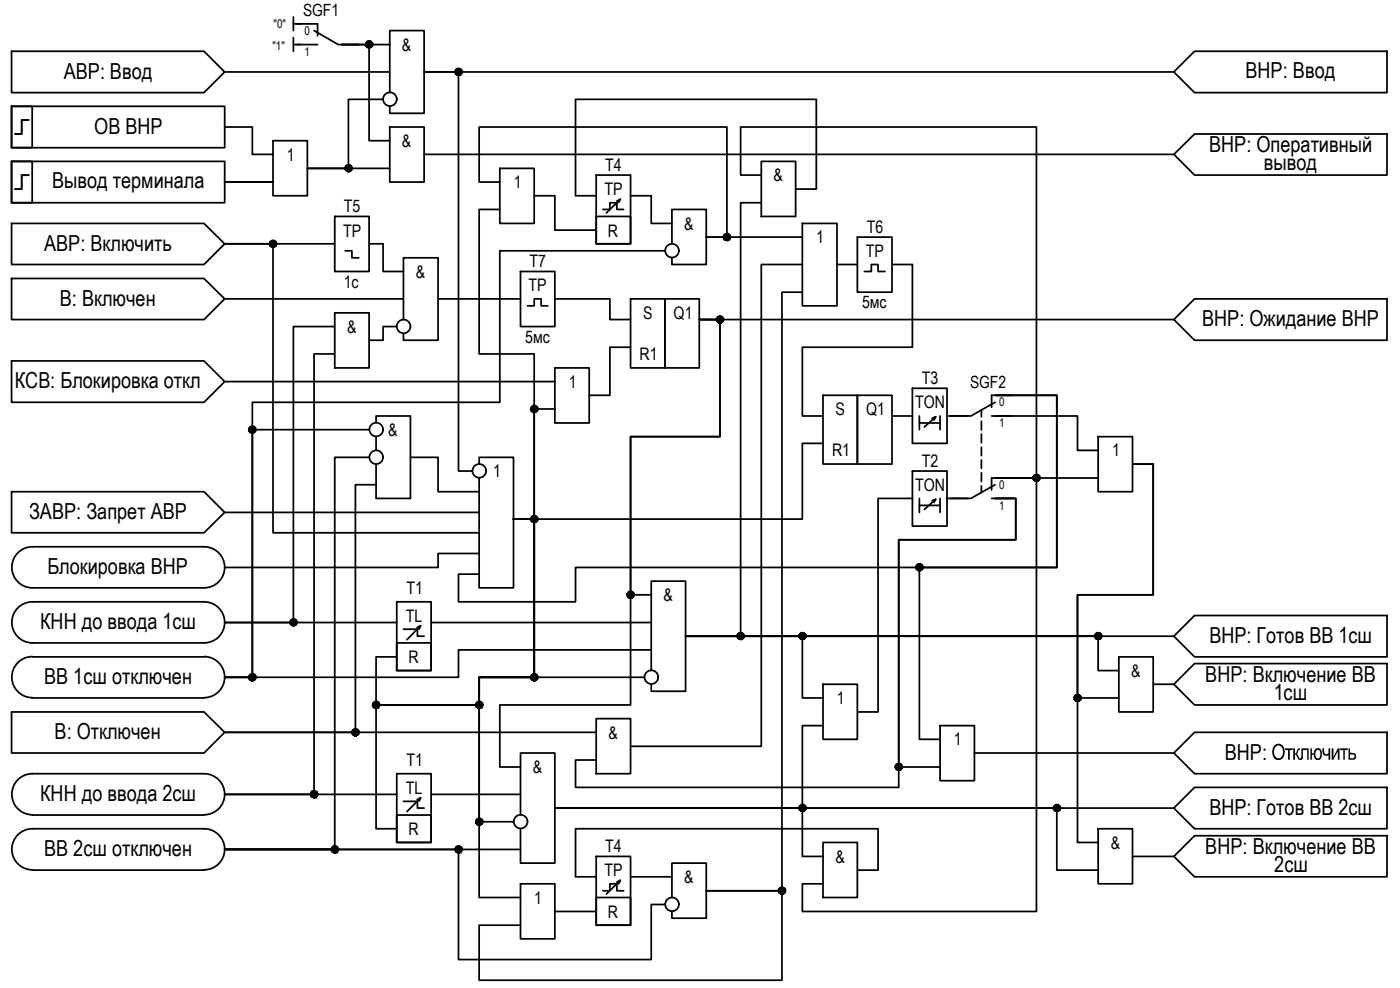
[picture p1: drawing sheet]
<svg xmlns="http://www.w3.org/2000/svg" width="204mm" height="144mm" viewBox="0 0 204 144" stroke-linecap="round" stroke-linejoin="round" font-family="sans-serif">
<defs><g id="words">
<g font-size="3.2">
<text x="9.3" y="11.4">АВР: Ввод</text>
<text x="181.1" y="11.4">ВНР: Ввод</text>
<text x="13.7" y="19.4">ОВ ВНР</text>
<text x="175.8" y="22.1">ВНР: Оперативный</text>
<text x="7.6" y="27.3">Вывод терминала</text>
<text x="183.8" y="24.8">вывод</text>
<text x="6.4" y="36.4">АВР: Включить</text>
<text x="8.7" y="44.4">В: Включен</text>
<text x="174.8" y="47.4">ВНР: Ожидание ВНР</text>
<text x="2.1" y="56.4">КСВ: Блокировка откл</text>
<text x="4.2" y="75.4">ЗАВР: Запрет АВР</text>
<text x="6.9" y="83.4">Блокировка ВНР</text>
<text x="5.8" y="91.4">КНН до ввода 1сш</text>
<text x="175.8" y="93.4">ВНР: Готов ВВ 1сш</text>
<text x="6.4" y="99.4">ВВ 1сш отключен</text>
<text x="175.2" y="99.1">ВНР: Включение ВВ</text>
<text x="185.2" y="101.8">1сш</text>
<text x="7.9" y="107.4">В: Отключен</text>
<text x="178.1" y="110.4">ВНР:</text>
<text x="5.8" y="116.4">КНН до ввода 2сш</text>
<text x="175.8" y="118.4">ВНР: Готов ВВ 2сш</text>
<text x="6.4" y="124.4">ВВ 2сш отключен</text>
<text x="175.2" y="124">ВНР: Включение ВВ</text>
<text x="185.3" y="126.7">2сш</text>
</g>
<g font-size="2.5">
<text x="58.4" y="7.4">&amp;</text>
<text x="41.7" y="23.4">1</text>
<text x="58.4" y="21.3">&amp;</text>
<text x="74.7" y="27.3">1</text>
<text x="87.9" y="28.4">TP</text>
<text x="88" y="24.8">T4</text>
<text x="112.5" y="26.3">&amp;</text>
<text x="49.9" y="34.4">TP</text>
<text x="50" y="30.8">T5</text>
<text x="88.4" y="34.4">R</text>
<text x="99.5" y="33.4">&amp;</text>
<text x="118.7" y="35.3">1</text>
<text x="126" y="33.8">T6</text>
<text x="50" y="41.8">1с</text>
<text x="60.5" y="40.3">&amp;</text>
<text x="77" y="38.9">T7</text>
<text x="125.9" y="37.3">TP</text>
<text x="76.9" y="42.3">TP</text>
<text x="93.5" y="46.4">S</text>
<text x="97.9" y="46.3">Q1</text>
<text x="125.3" y="44.8">5мс</text>
<text x="50.5" y="48.3">&amp;</text>
<text x="76.4" y="49.8">5мс</text>
<text x="93" y="52.4">R1</text>
<text x="82.7" y="56.3">1</text>
<text x="133" y="59.4">TON</text>
<text x="134" y="55.8">T3</text>
<text x="56.5" y="63.3">&amp;</text>
<text x="121.5" y="60.4">S</text>
<text x="125.9" y="60.3">Q1</text>
<text x="71.7" y="69.3">1</text>
<text x="121" y="66.3">R1</text>
<text x="133" y="71.3">TON</text>
<text x="134" y="67.9">T2</text>
<text x="161.7" y="66.3">1</text>
<text x="59.1" y="86.4">T1</text>
<text x="96.5" y="87.3">&amp;</text>
<text x="59" y="90.3">TL</text>
<text x="59.4" y="96.4">R</text>
<text x="164.5" y="98.3">&amp;</text>
<text x="88.5" y="107.4">&amp;</text>
<text x="121.7" y="102.4">1</text>
<text x="59.1" y="111.3">T1</text>
<text x="77.5" y="112.4">&amp;</text>
<text x="138.7" y="108.3">1</text>
<text x="59" y="115.4">TL</text>
<text x="59.4" y="121.3">R</text>
<text x="88" y="123.8">T4</text>
<text x="121.5" y="125.3">&amp;</text>
<text x="161.5" y="123.3">&amp;</text>
<text x="77.7" y="131.4">1</text>
<text x="87.9" y="127.3">TP</text>
<text x="99.5" y="128.4">&amp;</text>
<text x="88.4" y="133.4">R</text>
</g>
<g font-size="2.4">
<text x="44.1" y="2.3">SGF1</text>
<text x="141" y="56.3">SGF2</text>
</g>
<g font-size="1.7">
<text x="39.8" y="4.1">&quot;0&quot;</text>
<text x="44.3" y="5.1">0</text>
<text x="39.6" y="7.2">&quot;1&quot;</text>
<text x="44.3" y="8.1">1</text>
<text x="145.3" y="59.1">0</text>
<text x="145.3" y="62.1">1</text>
<text x="145.3" y="71.1">0</text>
<text x="145.3" y="74.1">1</text>
</g>
</g></defs>
<!-- layer: 0 -->
<g fill="none" stroke="#000" stroke-width=".25">
<path d="M1.7 15.5h3v6h-3zM1.7 15.5h31v6h-31zM1.7 7.5h28l3 3-3 3h-28zM32.7 18.5h4v3.9h3M32.7 10.5h24M42.7 2.5v1.9M42.7 5.5v2M42.7 3.5h1M42.7 6.5h1M55.7 14.4h-5v10.1h-6h12M56.7 18.5h5v8h-5zM56.7 13.5v-9.1h5v12.1h-5v-1"/>
<path d="M56.7 6.5h-7h4v13.9h3M170.7 10.5l3-3h28v6h-28zM170.7 10.5h-109h5v58h2M1.7 32.5h28l3 2.9-3 3h-28zM1.7 23.5h3v6h-3zM1.7 23.5h31v6h-31zM39.7 26.5h-7h7M39.7 20.4h5v8h-5zM48.7 31.5h5v8h-5zM48.7 35.4h-16h7v42h30M50.2 36.4h1v1.1h1M53.7 35.4h2v4.1h3"/>
<path d="M61.7 22.4h109M72.7 24.5h5v8h-5zM72.7 26.5h-3v-8h36v16h-3h14M72.7 30.4h-3v21h8v24h-3M75.7 39.5h5v8h-5zM77.7 28.4h3v5h6M86.7 25.4h5v10h-5zM86.7 31.5h5v3.9h-5zM87.7 30.4h1v-.9h1v.9h1M89.7 29.2l.5-.2-.3 .4M90.2 29l-2 1.9M91.7 28.4h3v4.1h3"/>
<path d="M96.7 36.4h-24v22.1h-36v39.9h-4M97.7 35.4v-5h5v8h-5v-.9M110.7 25.4h-3v-6.9h43v51h-6M110.7 29.5h-3v63h-8h17v8.9h3M110.7 23.5h5v8h-5zM115.7 27.5h3v-13.1h-35v14h3M116.7 32.5h5v12h-5zM116.7 38.4h-6v70.1h-19M121.7 38.4h3M124.7 34.5h5v8h-5zM125.7 39.5h1v-1.1h1v1.1h1M129.7 38.4h3v12.1h-16v10h3"/>
<path d="M170.7 22.4l3-2.9h28v5.9h-28zM1.7 52.5h28l3 3-3 3h-28zM1.7 40.5h28l3 2.9-3 3h-28zM32.7 43.4h26M32.7 55.5h48M48.7 45.5h5v8h-5zM48.7 47.5h-6v43h-10h25M48.7 51.4h-3v64h-13h25M57.7 47.5h-2v1.9h-2M58.7 46.4v-8.9h5v11.9h-5v-.9M63.7 43.4h12M76.7 44.5h1v-1.1h1v1.1h1"/>
<path d="M80.7 59.4h-3v16h-3M80.7 43.4h8v3h3M80.7 53.5h5v8h-5zM91.7 43.4h5v10.1h-5zM91.7 50.5h-3v6.9h-3M96.7 43.4h5v10.1h-5zM101.7 46.4h3v17.1h-13v38.9h-19v9.1h3M101.7 46.4h3v17.1h-13v22.9h3M101.7 46.4h69M116.7 42.5h-3v87h-11h11v13h-44v-8h6M119.7 57.4h5v10h-5zM124.7 57.4h5v10h-5z"/>
<path d="M132.7 56.4h5v8h-5zM142.7 59.6v1M173.7 43.4h28v6h-28l-3-3zM1.7 71.5h28l3 3-3 2.9h-28zM29.7 79.5h-25a2.98 2.98 0 0 0-3 2.9 2.98 2.98 0 0 0 3 3h25M29.7 79.5a2.98 2.98 0 0 1 3 2.9 2.98 2.98 0 0 1-3 3M32.7 74.5h37M53.7 62.4h-17v36h-4M53.7 66.5h-5v56.9h-16h34v16h28v-8h2M54.7 61.5v-1h5v11.9h-5v-5M54.7 70.4h-3v36h-19h54M54.7 63.5v1.9"/>
<path d="M59.7 66.5h4v5h6M69.7 67.4v-.9h5v18.9h-5v-15.9M74.7 75.4h3v23h-8v32h6M119.7 64.4h-3v11h-42M129.7 60.5h3M132.7 68.5h5v8h-5zM132.7 72.4h-5v31.1h-3M133.7 60.5v1.9M133.7 72.4v2.1M133.7 61.5h3M133.7 73.4h3M135.5 60.8l.5-.2-1.6 1.5"/>
<path d="M135.5 72.8l.5-.2-1.6 1.4M136 60.6l-.2 .4M136 72.6l-.2 .4M136.7 60.5v1.9M136.7 72.4v2.1M137.7 60.5h3M137.7 72.4h3M142.7 61.2v1.3M142.7 63.1v1.2M142.7 65v1.2M142.7 66.8v1.3M142.7 68.7v1.3"/>
<path d="M142.7 70.6v1M144.7 69.5h6v63h-34v-4.1h3M144.7 60.5h12v4.9h3M144.7 69.5h15M159.7 63.5h5v8h-5zM4.7 95.5h25M4.7 95.4a2.98 2.98 0 0 0-3 3 2.98 2.98 0 0 0 3 3M29.7 87.5h-25a2.98 2.98 0 0 0-3 2.9 2.98 2.98 0 0 0 3 3h25M29.7 87.5a2.98 2.98 0 0 1 3 2.9 2.98 2.98 0 0 1-3 3M29.7 95.4a2.98 2.98 0 0 1 3 3 2.98 2.98 0 0 1-3 3M57.7 95.5h-3v6.9h15v-4h8v-23h-3h3v23h-8v4h-15v18h3M57.7 87.5h5v10h-5z"/>
<path d="M57.7 93.4h5v4.1h-5zM58.7 91.4h2v1.1h1M60.6 91.2l.6-.3-.3 .5M61.2 90.9l-2 2.1M62.7 90.5h32M69.7 83.4h-3v4.1h17v-5h70v-25.1h-9h9v25.1h-20v24.9h3M69.7 80.4h-6v2.1h-31M93.7 98.4h-16v-23h-3h3v23h-8v21h5M94.7 97.5v-13h5v16h-5v-1.1M94.7 94.4h-28v4h-34M119.7 99.4h5v8h-5zM162.7 95.5h5v8h-5z"/>
<path d="M167.7 99.4h3M170.7 99.4l3-3h28v6h-28zM170.7 92.5l3-3h28v6h-28zM170.7 92.5h-71h60v5h3M1.7 103.5h28l3 2.9-3 3h-28zM4.7 101.4h25M4.7 118.4h25M29.7 112.4h-25a2.98 2.98 0 0 0-3 3 2.98 2.98 0 0 0 3 3M29.7 112.4a2.98 2.98 0 0 1 3 3 2.98 2.98 0 0 1-3 3M57.7 112.4h5v10h-5zM57.7 118.4h5v4h-5zM58.7 116.5h2v.9h1"/>
<path d="M60.6 116.2l.6-.2-.3 .4M61.2 116l-2 1.9M62.7 115.4h13M75.7 118.4v-9h5v16h-5v-5M86.7 110.4h-3v4h47v-36h17v-6h-3h3v6h-17v33.1h6M86.7 104.4h5v8h-5zM119.7 105.5h-3v11.9h-36h90M136.7 105.5h5v8h-5zM141.7 109.4h29M162.7 101.4h-6v-15h11v-19h-3h3v19h-11v36h3M173.7 106.4h28v6h-28l-3-3zM173.7 114.4h28v6h-28l-3-3z"/>
<path d="M4.7 126.4h25M29.7 120.4h-25a2.98 2.98 0 0 0-3 3 2.98 2.98 0 0 0 3 3M29.7 120.4a2.98 2.98 0 0 1 3 3 2.98 2.98 0 0 1-3 3M32.7 123.4h43M75.7 128.4h5v8h-5zM80.7 132.5h6M86.7 124.5h5v10h-5zM86.7 130.4h5v4.1h-5zM87.7 129.5h1v-1.1h1v1.1h1M89.7 128.2l.5-.3-.3 .5M90.2 127.9l-2 2M91.7 127.4h6"/>
<path d="M97.7 130.4v-5h5v8h-5v-.9M119.7 124.5h-3v-7.1h-36h73v9h6M119.7 122.4h5v8h-5zM124.7 126.4h3v-6h-44v7h3M159.7 120.4h5v8h-5zM164.7 124.5h6M173.7 121.5h28v5.9h-28l-3-2.9z"/>
<circle cx="53.7" cy="6.5" r=".49"/>
<circle cx="56.7" cy="14.4" r=".99"/>
<circle cx="66.7" cy="10.4" r=".49"/>
<circle cx="39.7" cy="35.4" r=".49"/>
<circle cx="50.7" cy="24.4" r=".49"/>
<circle cx="97.7" cy="36.4" r=".99"/>
<circle cx="105.7" cy="34.4" r=".49"/>
<circle cx="58.7" cy="47.4" r=".99"/>
<circle cx="77.7" cy="59.4" r=".49"/>
<circle cx="104.7" cy="46.4" r=".49"/>
<circle cx="36.7" cy="62.4" r=".49"/>
<circle cx="54.7" cy="62.4" r=".99"/>
<circle cx="54.7" cy="66.4" r=".99"/>
<circle cx="69.7" cy="68.4" r=".99"/>
<circle cx="77.7" cy="75.4" r=".49"/>
<circle cx="150.7" cy="69.4" r=".49"/>
<circle cx="36.7" cy="98.4" r=".49"/>
<circle cx="42.7" cy="90.4" r=".49"/>
<circle cx="77.7" cy="98.4" r=".49"/>
<circle cx="91.7" cy="86.4" r=".49"/>
<circle cx="94.7" cy="98.4" r=".99"/>
<circle cx="107.7" cy="92.4" r=".49"/>
<circle cx="116.7" cy="92.4" r=".49"/>
<circle cx="133.7" cy="82.4" r=".49"/>
<circle cx="159.7" cy="92.4" r=".49"/>
<circle cx="45.7" cy="115.4" r=".49"/>
<circle cx="51.7" cy="106.4" r=".49"/>
<circle cx="54.7" cy="102.4" r=".49"/>
<circle cx="69.7" cy="102.4" r=".49"/>
<circle cx="69.7" cy="119.4" r=".49"/>
<circle cx="75.7" cy="119.4" r=".99"/>
<circle cx="116.7" cy="117.4" r=".49"/>
<circle cx="130.7" cy="111.4" r=".49"/>
<circle cx="153.7" cy="117.4" r=".49"/>
<circle cx="156.7" cy="101.4" r=".49"/>
<circle cx="48.7" cy="123.4" r=".49"/>
<circle cx="66.7" cy="123.4" r=".49"/>
<circle cx="97.7" cy="131.4" r=".99"/>
<circle cx="113.7" cy="129.4" r=".49"/>
</g>
<!-- layer: TEXT -->
<g fill="#000">
<path d="M186.8 108.8h1.1v.2h-.4v1.4h-.2v-1.4h-.5zM188 108.8h.3v.7l.2-.1v-.2a.43 .43 0 0 1 .5-.4v.2l-.2 .1-.1 .3-.2 .2 .2 .1 .3 .7h-.2l-.5-.8v.8h-.3zM189.2 108.8h1.1v1.6h-.2v-1.4h-.7v.8a.41 .41 0 0 1 0 .5 .41 .41 0 0 1-.4 .1v-.2h.1l.1-.2zM192.3 108.8h.2v.4a.37 .37 0 0 0 .2 .4 .37 .37 0 0 0 .5-.1v-.7h.2v1.6h-.2v-.6h-.3a.55 .55 0 0 1-.6-.6zM193.6 108.8h.3v1.2l.6-1.2h.3v1.6h-.3v-1.2l-.6 1.2h-.3zM194.8 108.8h1.1v.2h-.4v1.4h-.2v-1.4h-.5z"/>
<path d="M185.3 108.3l.4-.2h.5l.4 .4 .2 .3v.6l-.2 .6-.3 .4h-.4a1.11 1.11 0 0 1-.9-1.3zM185.5 108.5l-.1 .1-.2 .5 .1 .7a.62 .62 0 0 0 .8 .4 .62 .62 0 0 0 .4-.8v-.5l-.2-.3a.6 .6 0 0 0-.8-.1z"/>
<path d="M190.5 108.8h.2v.7h.3l.1-.4 .3-.3a.67 .67 0 0 1 .7 .2 .67 .67 0 0 1 .1 .7l-.1 .3a.56 .56 0 0 1-.6 .5 .56 .56 0 0 1-.5-.7v-.1h-.3v.7h-.2zM191.4 109.1l-.2 .2v.5a.42 .42 0 0 0 .5 .4l.2-.2 .1-.5a.36 .36 0 0 0-.2-.5 .36 .36 0 0 0-.4 .1z"/>
<path d="M196.1 108.8h.2v.6h.6l.2 .3a.46 .46 0 0 1 0 .5 .46 .46 0 0 1-.5 .2h-.5zM196.3 109.6v.6h.2a.29 .29 0 0 0 .4-.3 .29 .29 0 0 0-.3-.3z"/>
</g>
<path d="M43.2 3.5h3v1.7M43.2 6.5h3M45.7 4.4l3.5 2.1h3M144.7 58.5l-3.5 2h-3M147.2 57.4h-3v1.8M144.2 60.5h3M144.2 72.4h3M144.7 70.4l-3.5 2h-3M147.2 69.5h-3v1.7" fill="none" stroke="#000" stroke-width=".25"/>
<!-- layer: 0 -->
<g fill="#000" stroke="#000" stroke-width=".15">
<path d="M53.6 6.9h.2zM53.6 6h.1zM66.6 10.9h.2zM66.6 9.9h.1zM39.4 35.9h.5zM39.5 35h.4zM39.6 35.9h.2zM39.6 35h.1zM50.6 24.9h.2zM50.6 24h.1zM105.6 34.9h.2zM105.6 34h.1z"/>
<path d="M77.3 59.8h.7zM77.6 59.9h.2zM77.6 59h.2zM104.3 46.8h.8zM104.5 46.9h.3zM104.6 46l.1-.1zM36.4 62.1h.6zM36.6 62h.2zM36.6 62.9h.2zM36.6 62h.1zM77.3 75.8h.7zM77.6 75.9h.2z"/>
<path d="M77.6 75h.2zM150.4 69.9h.5zM150.5 69h.4zM150.6 69.9h.2zM150.6 69h.1zM36.5 98.9h.3zM36.6 98h.2zM36.6 98.9h.2zM36.6 98h.1zM42.6 90.9h.2zM42.6 90h.1zM77.6 98.9h.2z"/>
<path d="M77.6 98h.2zM91.6 87h.2zM91.6 85.9h.1zM107.6 92.9h.2zM107.6 91.9h.1zM116.6 92.9h.2zM116.6 91.9h.1zM133.5 82.9h.3zM133.6 82h.1zM159.3 92.1h.7zM159.6 92.9h.2zM159.6 91.9h.2z"/>
<path d="M45.6 115.9h.2zM45.6 114.9h.1zM51.6 106h.1zM54.6 102.9h.2zM54.6 101.9h.1zM69.6 119.9h.2zM69.6 102.9h.2zM69.6 119h.2zM69.6 101.9h.2zM116.6 117.9h.2zM116.6 117h.1zM130.6 111.9h.2z"/>
<path d="M130.6 111h.1zM153.6 117.9h.2zM153.6 117h.1zM156.6 101.9h.2zM156.6 101h.1zM48.6 123.9h.2zM48.6 122.9h.2zM66.6 123.9h.2zM66.6 122.9h.1zM113.4 129.9h.5zM113.5 129h.4zM113.6 129.9h.2z"/>
<path d="M113.6 128.9h.1z"/>
<path d="M53.6 6.9h.1zM53.6 6.9h.1z"/>
<path d="M53.6 6h.2zM53.6 6h.2z"/>
<path d="M53.6 6h.2zM53.5 6h.3z"/>
<path d="M53.5 6h.4zM53.5 6h.4z"/>
<path d="M53.5 6.9h.3zM53.5 6.9h.3z"/>
<path d="M53.5 6h.4zM53.4 6h.5z"/>
<path d="M53.5 6.9h.4zM53.5 6.9h.3z"/>
<path d="M53.4 6l.6 .1zM53.4 6l.6 .1z"/>
<path d="M53.4 6.9h.5zM53.4 6.9h.5z"/>
<path d="M53.4 6.1h.6zM53.4 6.1h.6z"/>
<path d="M53.4 6.9h.6zM53.4 6.9h.5z"/>
<path d="M53.4 6.1h.6zM53.3 6.1h.7z"/>
<path d="M53.4 6.8h.6zM53.4 6.8l.6 .1z"/>
<path d="M53.3 6.1h.8zM53.3 6.1h.8z"/>
<path d="M53.3 6.8h.7zM53.3 6.8h.7z"/>
<path d="M53.3 6.1l.8 .1zM53.3 6.1l.8 .1z"/>
<path d="M53.2 6.2h.9zM53.2 6.2h.9z"/>
<path d="M53.2 6.7l.9 .1zM53.2 6.7l.9 .1z"/>
<path d="M53.3 6.8h.8zM53.3 6.8h.7z"/>
<path d="M53.2 6.2l.9 .1zM53.2 6.2l.9 .1z"/>
<path d="M53.2 6.3h1zM53.2 6.3h1z"/>
<path d="M53.2 6.6l.9 .1zM53.2 6.6l.9 .1z"/>
<path d="M53.2 6.7h.9zM53.2 6.7h.9z"/>
<path d="M53.2 6.3l1 .1zM53.2 6.3l1 .1z"/>
<path d="M53.2 6.4h1zM53.2 6.4h1z"/>
<path d="M53.2 6.4l1 .1v-.1zM53.2 6.4l1 .1h-1z"/>
<path d="M53.2 6.5h1zM53.2 6.5h1z"/>
<path d="M53.2 6.5l1 .1zM53.2 6.5l1 .1z"/>
<path d="M53.2 6.6h1zM53.2 6.6h1z"/>
<path d="M53.2 6.6h1zM53.2 6.6h.9z"/>
<path d="M66.6 10.9l.1 .1zM66.6 11h.1z"/>
<path d="M66.6 9.9l.2 .1zM66.6 9.9l.2 .1z"/>
<path d="M66.6 10h.2zM66.5 10h.3z"/>
<path d="M66.5 10h.4zM66.5 10h.4z"/>
<path d="M66.5 10.9h.3zM66.5 10.9h.3z"/>
<path d="M66.5 10h.4zM66.5 10h.4z"/>
<path d="M66.5 10.9h.4zM66.5 10.9h.3z"/>
<path d="M66.4 10h.6zM66.4 10h.6z"/>
<path d="M66.4 10.9h.5zM66.4 10.9h.5z"/>
<path d="M66.4 10l.6 .1zM66.4 10.1h.6z"/>
<path d="M66.4 10.9h.6zM66.4 10.9h.5z"/>
<path d="M66.4 10.1h.6zM66.4 10.1h.6z"/>
<path d="M66.4 10.8h.6zM66.4 10.8l.6 .1z"/>
<path d="M66.3 10.1l.8 .1zM66.3 10.1l.8 .1z"/>
<path d="M66.3 10.8h.7zM66.3 10.8h.7z"/>
<path d="M66.3 10.2h.8zM66.3 10.2h.8z"/>
<path d="M66.3 10.2h.8zM66.3 10.2h.8z"/>
<path d="M66.3 10.7l.8 .1zM66.3 10.7l.8 .1z"/>
<path d="M66.3 10.8h.8zM66.3 10.8h.7z"/>
<path d="M66.2 10.2l.9 .1zM66.2 10.2l.9 .1z"/>
<path d="M66.2 10.3h1zM66.2 10.3h1z"/>
<path d="M66.2 10.6l.9 .1zM66.2 10.6l.9 .1z"/>
<path d="M66.2 10.7h.9zM66.2 10.7h.9z"/>
<path d="M66.2 10.3l1 .1zM66.2 10.3l1 .1z"/>
<path d="M66.2 10.4h1zM66.2 10.4h1z"/>
<path d="M66.2 10.4l1 .1zM66.2 10.4l1 .1z"/>
<path d="M66.2 10.5h1zM66.2 10.5h1z"/>
<path d="M66.2 10.5h1zM66.2 10.5h1z"/>
<path d="M66.2 10.5l1 .1zM66.2 10.5l1 .1z"/>
<path d="M66.2 10.6h1zM66.2 10.6h.9z"/>
<path d="M39.6 35.9h.1zM39.6 35.9h.1z"/>
<path d="M39.6 35h.2zM39.6 35h.2z"/>
<path d="M39.6 35h.2zM39.5 35h.3z"/>
<path d="M39.5 35h.4zM39.5 35h.4zM39.4 35h.5z"/>
<path d="M39.5 35.9h.3zM39.5 35.9h.3z"/>
<path d="M39.4 35l.5 .1zM39.4 35l.5 .1z"/>
<path d="M39.5 35.9h.4zM39.5 35.9h.3z"/>
<path d="M39.4 35.1h.6zM39.4 35.1h.6z"/>
<path d="M39.4 35.9h.5zM39.4 35.9h.5zM39.4 35.9h.5z"/>
<path d="M39.4 35.1h.6zM39.3 35.1h.7z"/>
<path d="M39.4 35.8h.6zM39.4 35.8l.5 .1z"/>
<path d="M39.3 35.1h.8zM39.3 35.1h.8z"/>
<path d="M39.3 35.8h.7zM39.3 35.8h.7z"/>
<path d="M39.3 35.1l.8 .1zM39.3 35.1l.8 .1z"/>
<path d="M39.3 35.8h.8zM39.3 35.8h.7z"/>
<path d="M39.3 35.2h.8zM39.3 35.2h.8z"/>
<path d="M39.2 35.2l1 .1zM39.2 35.2l1 .1z"/>
<path d="M39.2 35.7h.9zM39.2 35.7h.9z"/>
<path d="M39.3 35.7h.8zM39.3 35.7l.8 .1z"/>
<path d="M39.2 35.3h1zM39.2 35.3h1z"/>
<path d="M39.2 35.3h1zM39.2 35.3h1z"/>
<path d="M39.2 35.3l1 .1zM39.2 35.3l1 .1z"/>
<path d="M39.2 35.4h1zM39.2 35.4h1z"/>
<path d="M39.2 35.4l1 .1v-.1zM39.2 35.4l1 .1h-1z"/>
<path d="M39.2 35.5l1 .1zM39.2 35.5l1 .1z"/>
<path d="M39.2 35.6h1zM39.2 35.6h1z"/>
<path d="M39.2 35.6h1zM39.2 35.6h1z"/>
<path d="M39.2 35.6h1zM39.2 35.6l.9 .1z"/>
<path d="M50.6 24.9h.1zM50.6 24.9h.1z"/>
<path d="M50.6 24h.2zM50.6 24h.2z"/>
<path d="M50.6 24h.2zM50.6 24h.2z"/>
<path d="M50.5 24h.4zM50.5 24h.4z"/>
<path d="M50.5 24.9h.3zM50.5 24.9h.3z"/>
<path d="M50.5 24h.4zM50.4 24h.5z"/>
<path d="M50.5 24.9h.4zM50.5 24.9h.3z"/>
<path d="M50.4 24h.6zM50.4 24h.6z"/>
<path d="M50.4 24.9h.5zM50.4 24.9h.5z"/>
<path d="M50.4 24l.6 .1zM50.4 24l.6 .1z"/>
<path d="M50.4 24.8h.6zM50.4 24.8l.5 .1z"/>
<path d="M50.4 24.1h.6zM50.4 24.1h.6z"/>
<path d="M50.4 24.8h.6zM50.4 24.8h.6z"/>
<path d="M50.3 24.1h.8zM50.3 24.1h.8z"/>
<path d="M50.3 24.8h.7zM50.3 24.8h.7z"/>
<path d="M50.3 24.1l.8 .1zM50.3 24.1l.8 .1z"/>
<path d="M50.3 24.2h.8zM50.3 24.2h.8z"/>
<path d="M50.3 24.7l.8 .1zM50.3 24.7l.8 .1z"/>
<path d="M50.3 24.8h.8zM50.3 24.8h.7z"/>
<path d="M50.2 24.2l.9 .1zM50.2 24.2l.9 .1z"/>
<path d="M50.2 24.3h1zM50.2 24.3h1z"/>
<path d="M50.2 24.6l.9 .1zM50.2 24.6l.9 .1z"/>
<path d="M50.2 24.7h.9zM50.2 24.7h.9z"/>
<path d="M50.2 24.3h1zM50.2 24.3h1z"/>
<path d="M50.2 24.3l1 .1v-.1zM50.2 24.3l1 .1h-1z"/>
<path d="M50.2 24.4l1 .1zM50.2 24.4l1 .1z"/>
<path d="M50.2 24.5h1zM50.2 24.5h1z"/>
<path d="M50.2 24.5l1 .1zM50.2 24.5l1 .1z"/>
<path d="M50.2 24.6h1zM50.2 24.6h1z"/>
<path d="M50.2 24.6h1zM50.2 24.6h.9z"/>
<path d="M105.6 34.9l.1 .1zM105.6 35h.1z"/>
<path d="M105.6 34h.2zM105.6 34h.2z"/>
<path d="M105.6 34h.2zM105.6 34h.2z"/>
<path d="M105.5 34h.4zM105.5 34h.4z"/>
<path d="M105.5 34.9h.3zM105.5 34.9h.3z"/>
<path d="M105.5 34h.4zM105.5 34h.4z"/>
<path d="M105.4 34h.5zM105.4 34h.5z"/>
<path d="M105.4 34.9h.5zM105.4 34.9h.5z"/>
<path d="M105.5 34.9h.4zM105.5 34.9h.3z"/>
<path d="M105.4 34l.6 .1zM105.4 34l.6 .1z"/>
<path d="M105.4 34.8h.5zM105.4 34.8l.5 .1z"/>
<path d="M105.4 34.1h.6zM105.4 34.1h.6z"/>
<path d="M105.4 34.8h.6zM105.4 34.8h.5z"/>
<path d="M105.3 34.1l.8 .1zM105.3 34.1l.8 .1z"/>
<path d="M105.3 34.8h.7zM105.3 34.8h.7z"/>
<path d="M105.3 34.8h.8zM105.3 34.8h.7z"/>
<path d="M105.3 34.2h.8zM105.3 34.2h.8z"/>
<path d="M105.3 34.2h.8zM105.3 34.2h.8z"/>
<path d="M105.2 34.2h1zM105.2 34.2h1z"/>
<path d="M105.2 34.7h.9zM105.2 34.7h.9z"/>
<path d="M105.3 34.7h.8zM105.3 34.7l.8 .1z"/>
<path d="M105.2 34.2l1 .1v-.1zM105.2 34.2l1 .1h-1z"/>
<path d="M105.2 34.3l1 .1zM105.2 34.3l1 .1z"/>
<path d="M105.2 34.4h1zM105.2 34.4h1z"/>
<path d="M105.2 34.4l1 .1zM105.2 34.4l1 .1z"/>
<path d="M105.2 34.5h1zM105.2 34.5h1z"/>
<path d="M105.2 34.5h1zM105.2 34.5h1z"/>
<path d="M105.2 34.5l1 .1zM105.2 34.5l1 .1z"/>
<path d="M105.2 34.6h1zM105.2 34.6h1z"/>
<path d="M105.2 34.6h1zM105.2 34.6l.9 .1z"/>
<path d="M77.6 59.9h.2zM77.6 59.9h.2z"/>
<path d="M77.6 59h.2zM77.6 59h.2z"/>
<path d="M77.6 59h.2zM77.5 59h.3z"/>
<path d="M77.5 59h.4zM77.5 59h.4z"/>
<path d="M77.5 59.9h.3zM77.5 59.9h.3z"/>
<path d="M77.5 59h.4zM77.4 59h.5z"/>
<path d="M77.5 59.9h.4zM77.5 59.9h.3z"/>
<path d="M77.4 59l.6 .1zM77.4 59l.6 .1z"/>
<path d="M77.4 59.9h.5zM77.4 59.9h.5z"/>
<path d="M77.4 59.9h.6zM77.4 59.9h.5z"/>
<path d="M77.4 59.1h.6zM77.4 59.1h.6z"/>
<path d="M77.4 59.1h.6zM77.4 59.1h.6z"/>
<path d="M77.4 59.8h.6zM77.4 59.8l.6 .1z"/>
<path d="M77.3 59.1h.7zM77.3 59.1h.7z"/>
<path d="M77.3 59.1l.8 .1zM77.3 59.1l.8 .1z"/>
<path d="M77.3 59.8h.7zM77.3 59.8h.7z"/>
<path d="M77.2 59.2h.9zM77.2 59.2h.9z"/>
<path d="M77.2 59.7h.9zM77.2 59.7l.8 .1zM77.3 59.8h.7z"/>
<path d="M77.2 59.2l.9 .1zM77.2 59.2l.9 .1z"/>
<path d="M77.2 59.3h1zM77.2 59.3h1z"/>
<path d="M77.2 59.6l.9 .1zM77.2 59.6l.9 .1z"/>
<path d="M77.2 59.7h.9zM77.2 59.7h.9z"/>
<path d="M77.2 59.3l1 .1zM77.2 59.3l1 .1z"/>
<path d="M77.2 59.4h1zM77.2 59.4h1z"/>
<path d="M77.2 59.4h1zM77.2 59.4h1z"/>
<path d="M77.2 59.4l1 .1zM77.2 59.4l1 .1z"/>
<path d="M77.2 59.5l1 .1v-.1zM77.2 59.5l1 .1h-1z"/>
<path d="M77.2 59.6h1zM77.2 59.6h1z"/>
<path d="M77.2 59.6h1zM77.2 59.6h.9z"/>
<path d="M104.6 46h.2zM104.5 46h.3z"/>
<path d="M104.6 46.9h.1zM104.5 46.9h.2z"/>
<path d="M104.5 46h.3zM104.5 46h.3z"/>
<path d="M104.5 46h.4zM104.5 46h.4z"/>
<path d="M104.5 46.9h.3zM104.5 46.9h.3z"/>
<path d="M104.5 46h.4zM104.4 46h.5z"/>
<path d="M104.5 46.9h.4zM104.5 46.9h.3z"/>
<path d="M104.4 46l.6 .1zM104.4 46l.6 .1z"/>
<path d="M104.4 46.9h.5zM104.4 46.9h.5z"/>
<path d="M104.4 46.1h.6zM104.3 46.1h.7z"/>
<path d="M104.4 46.9h.6zM104.4 46.9h.5z"/>
<path d="M104.3 46.1h.8zM104.3 46.1h.8z"/>
<path d="M104.3 46.8h.7zM104.3 46.8l.7 .1z"/>
<path d="M104.3 46.1h.8zM104.3 46.1h.8z"/>
<path d="M104.3 46.1l.8 .1zM104.3 46.1l.8 .1z"/>
<path d="M104.3 46.8h.8zM104.3 46.8h.7z"/>
<path d="M104.3 46.2h.8zM104.3 46.2h.8z"/>
<path d="M104.3 46.2l.8 .1zM104.3 46.2l.8 .1z"/>
<path d="M104.3 46.7h.8zM104.3 46.7h.8z"/>
<path d="M104.3 46.7h.8zM104.3 46.7l.8 .1zM104.3 46.8h.8z"/>
<path d="M104.2 46.3h.9zM104.2 46.3h.9z"/>
<path d="M104.2 46.3l1 .1zM104.2 46.3l1 .1z"/>
<path d="M104.2 46.6l.9 .1zM104.2 46.6l.9 .1z"/>
<path d="M104.2 46.7h.9zM104.2 46.7h.9z"/>
<path d="M104.2 46.4h1zM104.2 46.4h1z"/>
<path d="M104.2 46.4h1zM104.2 46.4h1z"/>
<path d="M104.2 46.4l1 .1zM104.2 46.4l1 .1z"/>
<path d="M104.2 46.5l1 .1v-.1zM104.2 46.5l1 .1h-1z"/>
<path d="M104.2 46.6h1zM104.2 46.6h.9z"/>
<path d="M36.6 62.9h.1zM36.6 62.9h.1z"/>
<path d="M36.6 62h.2zM36.6 62h.2zM36.5 62h.3z"/>
<path d="M36.5 62h.4zM36.5 62h.4z"/>
<path d="M36.5 62.9h.3zM36.5 62.9h.3z"/>
<path d="M36.5 62h.4zM36.5 62h.4z"/>
<path d="M36.5 62.9h.4zM36.5 62.9h.3z"/>
<path d="M36.4 62l.6 .1zM36.4 62l.6 .1zM36.4 62.1h.6z"/>
<path d="M36.4 62.9h.5zM36.4 62.9h.5z"/>
<path d="M36.4 62.1h.6zM36.4 62.1h.6z"/>
<path d="M36.4 62.8l.6 .1zM36.4 62.8l.6 .1z"/>
<path d="M36.4 62.9h.6zM36.4 62.9h.5z"/>
<path d="M36.3 62.1h.8zM36.3 62.1h.8z"/>
<path d="M36.3 62.8h.7zM36.3 62.8h.7z"/>
<path d="M36.3 62.1l.8 .1zM36.3 62.1l.8 .1z"/>
<path d="M36.3 62.7h.8zM36.3 62.7h.8z"/>
<path d="M36.3 62.7h.8zM36.3 62.7l.7 .1z"/>
<path d="M36.3 62.2h.8zM36.3 62.2h.8z"/>
<path d="M36.2 62.2l1 .1zM36.2 62.2l1 .1z"/>
<path d="M36.2 62.7h.9zM36.2 62.7h.9z"/>
<path d="M36.2 62.3h1zM36.2 62.3h1z"/>
<path d="M36.2 62.3l1 .1zM36.2 62.3l1 .1z"/>
<path d="M36.2 62.4h1zM36.2 62.4h1z"/>
<path d="M36.2 62.4h1zM36.2 62.4h1z"/>
<path d="M36.2 62.5h1zM36.2 62.5h1z"/>
<path d="M36.2 62.5l1 .1v-.1zM36.2 62.5l1 .1h-1z"/>
<path d="M36.2 62.6l1 .1zM36.2 62.6l1 .1z"/>
<path d="M36.2 62.7h1zM36.2 62.7h.9z"/>
<path d="M36.2 62.4h1zM36.2 62.4l1 .1z"/>
<path d="M77.6 75.9h.2zM77.6 75.9h.2z"/>
<path d="M77.6 75h.2zM77.6 75h.2z"/>
<path d="M77.6 75h.2zM77.5 75h.3z"/>
<path d="M77.5 75h.4zM77.5 75h.4z"/>
<path d="M77.5 75.9h.3zM77.5 75.9h.3z"/>
<path d="M77.5 75h.4zM77.5 75h.4z"/>
<path d="M77.5 75.9h.4zM77.5 75.9h.3z"/>
<path d="M77.4 75l.6 .1zM77.4 75l.6 .1z"/>
<path d="M77.4 75.9h.5zM77.4 75.9h.5z"/>
<path d="M77.4 75.9h.6zM77.4 75.9h.5z"/>
<path d="M77.4 75.1h.6zM77.4 75.1h.6z"/>
<path d="M77.4 75.1h.6zM77.4 75.1h.6z"/>
<path d="M77.4 75.8h.6zM77.4 75.8l.6 .1z"/>
<path d="M77.3 75.1h.7zM77.3 75.1h.7z"/>
<path d="M77.3 75.1l.8 .1zM77.3 75.1l.8 .1z"/>
<path d="M77.3 75.8h.7zM77.3 75.8h.7z"/>
<path d="M77.2 75.2h.9zM77.2 75.2h.9z"/>
<path d="M77.2 75.7h.9zM77.2 75.7l.8 .1zM77.3 75.8h.7z"/>
<path d="M77.2 75.2l.9 .1zM77.2 75.2l.9 .1z"/>
<path d="M77.2 75.3h1zM77.2 75.3h1z"/>
<path d="M77.2 75.6l.9 .1zM77.2 75.6l.9 .1z"/>
<path d="M77.2 75.7h.9zM77.2 75.7h.9z"/>
<path d="M77.2 75.3l1 .1zM77.2 75.3l1 .1z"/>
<path d="M77.2 75.4h1zM77.2 75.4h1z"/>
<path d="M77.2 75.4h1zM77.2 75.4h1z"/>
<path d="M77.2 75.4l1 .1zM77.2 75.4l1 .1z"/>
<path d="M77.2 75.5h1zM77.2 75.5h1z"/>
<path d="M77.2 75.5l1 .1v-.1zM77.2 75.5l1 .1h-1z"/>
<path d="M77.2 75.6h1zM77.2 75.6h.9z"/>
<path d="M150.6 69.9h.1zM150.6 69.9h.1z"/>
<path d="M150.6 69h.2zM150.6 69h.2z"/>
<path d="M150.6 69h.2zM150.5 69h.3z"/>
<path d="M150.5 69h.4zM150.5 69h.4zM150.4 69h.5z"/>
<path d="M150.5 69.9h.3zM150.5 69.9h.3z"/>
<path d="M150.4 69h.5zM150.4 69h.5z"/>
<path d="M150.5 69.9h.4zM150.5 69.9h.3z"/>
<path d="M150.4 69l.6 .1zM150.4 69l.6 .1z"/>
<path d="M150.4 69.9h.5zM150.4 69.9h.5zM150.4 69.9h.5z"/>
<path d="M150.4 69.1h.6zM150.3 69.1h.7z"/>
<path d="M150.4 69.8h.6zM150.4 69.8l.5 .1z"/>
<path d="M150.3 69.1h.8zM150.3 69.1h.8z"/>
<path d="M150.3 69.8h.7zM150.3 69.8h.7z"/>
<path d="M150.3 69.1l.8 .1zM150.3 69.1l.8 .1z"/>
<path d="M150.3 69.8h.8zM150.3 69.8h.7z"/>
<path d="M150.3 69.2h.8zM150.3 69.2h.8z"/>
<path d="M150.2 69.2l1 .1zM150.2 69.2l1 .1z"/>
<path d="M150.2 69.7h.9zM150.2 69.7h.9z"/>
<path d="M150.3 69.7h.8zM150.3 69.7l.8 .1z"/>
<path d="M150.2 69.3h1zM150.2 69.3h1z"/>
<path d="M150.2 69.3h1zM150.2 69.3h1z"/>
<path d="M150.2 69.3l1 .1zM150.2 69.3l1 .1z"/>
<path d="M150.2 69.4l1 .1v-.1zM150.2 69.4l1 .1h-1z"/>
<path d="M150.2 69.5h1zM150.2 69.5h1z"/>
<path d="M150.2 69.5l1 .1zM150.2 69.5l1 .1z"/>
<path d="M150.2 69.6h1zM150.2 69.6h1z"/>
<path d="M150.2 69.6h1zM150.2 69.6h1z"/>
<path d="M150.2 69.6h1zM150.2 69.6l.9 .1z"/>
<path d="M36.6 98.9h.1zM36.6 98.9h.1z"/>
<path d="M36.6 98h.2zM36.6 98h.2zM36.5 98h.3z"/>
<path d="M36.5 98h.4zM36.5 98h.4z"/>
<path d="M36.5 98h.4zM36.4 98h.5z"/>
<path d="M36.5 98.9h.4zM36.5 98.9h.3zM36.5 98.9h.3z"/>
<path d="M36.4 98h.6zM36.4 98h.6z"/>
<path d="M36.4 98.9h.5zM36.4 98.9h.5z"/>
<path d="M36.4 98l.6 .1zM36.4 98l.6 .1z"/>
<path d="M36.4 98.1h.6zM36.3 98.1h.7z"/>
<path d="M36.4 98.8h.6zM36.4 98.8h.6z"/>
<path d="M36.4 98.8h.6zM36.4 98.8l.5 .1z"/>
<path d="M36.3 98.1h.8zM36.3 98.1h.8z"/>
<path d="M36.3 98.8h.7zM36.3 98.8h.7z"/>
<path d="M36.3 98.1l.8 .1zM36.3 98.1l.8 .1z"/>
<path d="M36.3 98.8h.8zM36.3 98.8h.7z"/>
<path d="M36.3 98.2h.8zM36.3 98.2h.8z"/>
<path d="M36.2 98.2l1 .1zM36.2 98.2l1 .1z"/>
<path d="M36.2 98.7h.9zM36.2 98.7h.9z"/>
<path d="M36.3 98.7h.8zM36.3 98.7l.8 .1z"/>
<path d="M36.2 98.3h1zM36.2 98.3h1z"/>
<path d="M36.2 98.3h1zM36.2 98.3h1z"/>
<path d="M36.2 98.3l1 .1zM36.2 98.3l1 .1z"/>
<path d="M36.2 98.4h1zM36.2 98.4h1z"/>
<path d="M36.2 98.5l1 .1zM36.2 98.5l1 .1z"/>
<path d="M36.2 98.6h1zM36.2 98.6h1z"/>
<path d="M36.2 98.6h1zM36.2 98.6h1z"/>
<path d="M36.2 98.6h1zM36.2 98.6l.9 .1z"/>
<path d="M36.2 98.4l1 .1v-.1zM36.2 98.4l1 .1h-1z"/>
<path d="M42.6 90.9h.1zM42.6 90.9h.1z"/>
<path d="M42.6 90h.2zM42.6 90h.2z"/>
<path d="M42.6 90h.2zM42.5 90h.3z"/>
<path d="M42.5 90h.4zM42.5 90h.4z"/>
<path d="M42.5 90.9h.3zM42.5 90.9h.3z"/>
<path d="M42.5 90h.4zM42.4 90h.5z"/>
<path d="M42.5 90.9h.4zM42.5 90.9h.3z"/>
<path d="M42.4 90h.6zM42.4 90h.6z"/>
<path d="M42.4 90.9h.5zM42.4 90.9h.5z"/>
<path d="M42.4 90l.6 .1zM42.4 90l.6 .1z"/>
<path d="M42.4 90.8h.6zM42.4 90.8l.5 .1z"/>
<path d="M42.4 90.1h.6zM42.3 90.1h.7z"/>
<path d="M42.4 90.8h.6zM42.4 90.8h.6z"/>
<path d="M42.3 90.1h.8zM42.3 90.1h.8z"/>
<path d="M42.3 90.8h.7zM42.3 90.8h.7z"/>
<path d="M42.3 90.1l.8 .1zM42.3 90.1l.8 .1z"/>
<path d="M42.3 90.2h.8zM42.3 90.2h.8z"/>
<path d="M42.3 90.7l.8 .1zM42.3 90.7l.8 .1z"/>
<path d="M42.3 90.8h.8zM42.3 90.8h.7z"/>
<path d="M42.2 90.2l.9 .1zM42.2 90.2l.9 .1z"/>
<path d="M42.2 90.3h1zM42.2 90.3h1z"/>
<path d="M42.2 90.6l.9 .1zM42.2 90.6l.9 .1z"/>
<path d="M42.2 90.7h.9zM42.2 90.7h.9z"/>
<path d="M42.2 90.3h1zM42.2 90.3h1z"/>
<path d="M42.2 90.3l1 .1zM42.2 90.3l1 .1z"/>
<path d="M42.2 90.4l1 .1v-.1zM42.2 90.4l1 .1h-1z"/>
<path d="M42.2 90.5h1zM42.2 90.5h1z"/>
<path d="M42.2 90.5l1 .1zM42.2 90.5l1 .1z"/>
<path d="M42.2 90.6h1zM42.2 90.6h1z"/>
<path d="M42.2 90.6h1zM42.2 90.6h.9z"/>
<path d="M77.6 98.9h.2zM77.6 98.9h.2z"/>
<path d="M77.6 98h.2zM77.6 98h.2z"/>
<path d="M77.6 98h.2zM77.5 98h.3z"/>
<path d="M77.5 98h.4zM77.5 98h.4z"/>
<path d="M77.5 98.9h.3zM77.5 98.9h.3z"/>
<path d="M77.5 98h.4zM77.4 98h.5z"/>
<path d="M77.5 98.9h.4zM77.5 98.9h.3z"/>
<path d="M77.4 98h.6zM77.4 98h.6z"/>
<path d="M77.4 98.9h.5zM77.4 98.9h.5z"/>
<path d="M77.4 98l.6 .1zM77.4 98l.6 .1z"/>
<path d="M77.4 98.8h.6zM77.4 98.8l.5 .1z"/>
<path d="M77.4 98.1h.6zM77.3 98.1h.7z"/>
<path d="M77.4 98.8h.6zM77.4 98.8h.6z"/>
<path d="M77.3 98.1h.7zM77.3 98.1h.7z"/>
<path d="M77.3 98.1l.8 .1zM77.3 98.1l.8 .1z"/>
<path d="M77.3 98.8h.7zM77.3 98.8h.7z"/>
<path d="M77.3 98.8h.7zM77.3 98.8h.7z"/>
<path d="M77.2 98.2h.9zM77.2 98.2h.9z"/>
<path d="M77.2 98.7h.9zM77.2 98.7l.8 .1z"/>
<path d="M77.2 98.2l.9 .1zM77.2 98.2l.9 .1z"/>
<path d="M77.2 98.3h1zM77.2 98.3h1z"/>
<path d="M77.2 98.6l.9 .1zM77.2 98.6l.9 .1z"/>
<path d="M77.2 98.7h.9zM77.2 98.7h.9z"/>
<path d="M77.2 98.3h1zM77.2 98.3h1z"/>
<path d="M77.2 98.3l1 .1zM77.2 98.4h1z"/>
<path d="M77.2 98.4h1zM77.2 98.4h1z"/>
<path d="M77.2 98.4l1 .1v-.1zM77.2 98.4l1 .1h-1z"/>
<path d="M77.2 98.5l1 .1zM77.2 98.5l1 .1z"/>
<path d="M77.2 98.6h1zM77.2 98.6h1z"/>
<path d="M77.2 98.6h1zM77.2 98.6h.9z"/>
<path d="M91.6 85.9l.2 .1zM91.6 85.9l.2 .1z"/>
<path d="M91.6 87h.1zM91.6 87h.1z"/>
<path d="M91.6 86h.2zM91.5 86h.3z"/>
<path d="M91.5 86h.4zM91.5 86h.4z"/>
<path d="M91.5 86.9h.3zM91.5 86.9l.3 .1z"/>
<path d="M91.5 86h.4zM91.4 86h.5z"/>
<path d="M91.5 86.9h.4zM91.5 86.9h.3z"/>
<path d="M91.4 86h.6zM91.4 86h.6z"/>
<path d="M91.4 86.9h.5zM91.4 86.9h.5z"/>
<path d="M91.4 86l.6 .1zM91.4 86l.6 .1z"/>
<path d="M91.4 86.9h.6zM91.4 86.9h.5z"/>
<path d="M91.3 86.1h.7zM91.3 86.1h.7z"/>
<path d="M91.3 86.1h.8zM91.3 86.1h.8z"/>
<path d="M91.3 86.8h.7zM91.3 86.8h.7z"/>
<path d="M91.3 86.8h.7zM91.3 86.8l.7 .1z"/>
<path d="M91.3 86.1l.8 .1zM91.3 86.1l.8 .1z"/>
<path d="M91.3 86.7h.8zM91.3 86.7l.7 .1z"/>
<path d="M91.3 86.2h.8zM91.3 86.2h.8z"/>
<path d="M91.2 86.2l.9 .1zM91.2 86.2l.9 .1z"/>
<path d="M91.2 86.7h.9zM91.2 86.7h.9z"/>
<path d="M91.3 86.7h.8zM91.3 86.7h.8z"/>
<path d="M91.2 86.3h.9zM91.2 86.3h.9z"/>
<path d="M91.2 86.3l1 .1zM91.2 86.3l1 .1z"/>
<path d="M91.2 86.6h.9zM91.2 86.6h.9z"/>
<path d="M91.2 86.6h.9zM91.2 86.6l.9 .1z"/>
<path d="M91.2 86.4h1zM91.2 86.4h1z"/>
<path d="M91.2 86.4h1zM91.2 86.4h1z"/>
<path d="M91.2 86.4l1 .1zM91.2 86.4l1 .1z"/>
<path d="M91.2 86.5h1zM91.2 86.5h1z"/>
<path d="M91.2 86.5h1zM91.2 86.5l.9 .1z"/>
<path d="M107.6 92.9h.1zM107.6 92.9h.1z"/>
<path d="M107.6 91.9h.2zM107.6 91.9h.2z"/>
<path d="M107.6 91.9l.3 .1zM107.6 91.9l.3 .1z"/>
<path d="M107.5 92h.4zM107.5 92h.4z"/>
<path d="M107.5 92.9h.4zM107.5 92.9h.3z"/>
<path d="M107.5 92h.4zM107.5 92h.4z"/>
<path d="M107.5 92.9h.4zM107.5 92.9h.4z"/>
<path d="M107.4 92h.6zM107.4 92h.6z"/>
<path d="M107.4 92.9h.5zM107.4 92.9h.5z"/>
<path d="M107.4 92l.6 .1zM107.4 92l.6 .1z"/>
<path d="M107.4 92.8h.6zM107.4 92.8l.5 .1z"/>
<path d="M107.3 92.1h.7zM107.3 92.1h.7z"/>
<path d="M107.3 92.8h.7zM107.3 92.8h.7z"/>
<path d="M107.3 92.8h.7zM107.3 92.8h.7z"/>
<path d="M107.3 92.1h.8zM107.3 92.1h.8z"/>
<path d="M107.3 92.1l.8 .1zM107.3 92.1l.8 .1z"/>
<path d="M107.3 92.8h.8zM107.3 92.8h.7z"/>
<path d="M107.3 92.2h.8zM107.3 92.2h.8z"/>
<path d="M107.2 92.2h.9zM107.2 92.2h.9z"/>
<path d="M107.2 92.7h.9zM107.2 92.7h.9z"/>
<path d="M107.3 92.7h.8zM107.3 92.7l.8 .1z"/>
<path d="M107.2 92.2l.9 .1zM107.2 92.2l.9 .1z"/>
<path d="M107.2 92.3l.9 .1v-.1zM107.2 92.3l.9 .1h-.9z"/>
<path d="M107.2 92.4h1zM107.2 92.4h1z"/>
<path d="M107.2 92.5l.9 .1zM107.2 92.5l.9 .1z"/>
<path d="M107.2 92.6h.9zM107.2 92.6h.9z"/>
<path d="M107.2 92.6h.9zM107.2 92.6l.9 .1z"/>
<path d="M107.2 92.4l1 .1zM107.2 92.4l1 .1z"/>
<path d="M107.2 92.5h1zM107.2 92.5h1z"/>
<path d="M107.2 92.5h1zM107.2 92.5h.9z"/>
<path d="M116.6 92.9h.1zM116.6 92.9h.1z"/>
<path d="M116.6 91.9h.2zM116.6 91.9h.2z"/>
<path d="M116.6 91.9l.2 .1zM116.5 92h.3z"/>
<path d="M116.5 92h.4zM116.5 92h.4z"/>
<path d="M116.5 92.9h.3zM116.5 92.9h.3z"/>
<path d="M116.5 92h.4zM116.5 92h.4z"/>
<path d="M116.5 92.9h.4zM116.5 92.9h.3z"/>
<path d="M116.4 92h.6zM116.4 92h.6z"/>
<path d="M116.4 92.9h.5zM116.4 92.9h.5z"/>
<path d="M116.4 92l.6 .1zM116.4 92l.6 .1z"/>
<path d="M116.4 92.8h.6zM116.4 92.8l.5 .1z"/>
<path d="M116.4 92.1h.6zM116.4 92.1h.6z"/>
<path d="M116.4 92.8h.6zM116.4 92.8h.6z"/>
<path d="M116.3 92.1h.8zM116.3 92.1h.8z"/>
<path d="M116.3 92.8h.7zM116.3 92.8h.7z"/>
<path d="M116.3 92.1l.8 .1zM116.3 92.1l.8 .1z"/>
<path d="M116.3 92.2h.8zM116.3 92.2h.8z"/>
<path d="M116.3 92.7l.8 .1zM116.3 92.7l.8 .1z"/>
<path d="M116.3 92.8h.8zM116.3 92.8h.7z"/>
<path d="M116.2 92.2h.9zM116.2 92.2h.9z"/>
<path d="M116.2 92.2l1 .1zM116.2 92.3h1z"/>
<path d="M116.2 92.6l.9 .1zM116.2 92.6l.9 .1z"/>
<path d="M116.2 92.7h.9zM116.2 92.7h.9z"/>
<path d="M116.2 92.3l1 .1v-.1zM116.2 92.3l1 .1h-1z"/>
<path d="M116.2 92.4h1zM116.2 92.4h1z"/>
<path d="M116.2 92.4l1 .1zM116.2 92.4l1 .1z"/>
<path d="M116.2 92.5h1zM116.2 92.5h1z"/>
<path d="M116.2 92.5h1zM116.2 92.5h1z"/>
<path d="M116.2 92.5l1 .1zM116.2 92.5l1 .1z"/>
<path d="M116.2 92.6h1zM116.2 92.6h.9z"/>
<path d="M133.6 82h.2zM133.5 82h.3z"/>
<path d="M133.6 82.9h.1zM133.5 82.9h.2z"/>
<path d="M133.5 82h.3zM133.5 82h.3z"/>
<path d="M133.5 82h.4zM133.5 82h.4z"/>
<path d="M133.5 82.9h.3zM133.5 82.9h.3z"/>
<path d="M133.5 82h.4zM133.4 82h.5z"/>
<path d="M133.5 82.9h.4zM133.5 82.9h.3z"/>
<path d="M133.4 82h.6zM133.4 82h.6z"/>
<path d="M133.4 82.9h.5zM133.4 82.9h.5z"/>
<path d="M133.4 82l.6 .1zM133.3 82.1h.7z"/>
<path d="M133.4 82.8h.6zM133.4 82.8l.5 .1z"/>
<path d="M133.3 82.8h.7zM133.3 82.8h.8z"/>
<path d="M133.3 82.8h.7zM133.3 82.8h.7z"/>
<path d="M133.3 82.1h.8zM133.3 82.1h.8z"/>
<path d="M133.3 82.1h.8zM133.3 82.1h.8z"/>
<path d="M133.3 82.1l.8 .1zM133.3 82.1l.8 .1z"/>
<path d="M133.3 82.8h.8zM133.3 82.8h.8z"/>
<path d="M133.3 82.2h.8zM133.3 82.2h.8z"/>
<path d="M133.3 82.2l.8 .1zM133.3 82.2l.8 .1z"/>
<path d="M133.3 82.7h.8zM133.3 82.7h.8z"/>
<path d="M133.3 82.7h.8zM133.3 82.7l.8 .1z"/>
<path d="M133.2 82.3h.9zM133.2 82.3h.9z"/>
<path d="M133.2 82.3h1zM133.2 82.3h1z"/>
<path d="M133.2 82.6h.9zM133.2 82.6h.9z"/>
<path d="M133.2 82.6h.9zM133.2 82.6l.9 .1z"/>
<path d="M133.2 82.3l1 .1zM133.2 82.3l1 .1z"/>
<path d="M133.2 82.4l1 .1v-.1zM133.2 82.4l1 .1h-1z"/>
<path d="M133.2 82.5h1zM133.2 82.5h1z"/>
<path d="M133.2 82.5l1 .1zM133.2 82.5l1 .1z"/>
<path d="M133.2 82.6h1zM133.2 82.6h.9z"/>
<path d="M159.6 92.9h.2zM159.6 92.9h.2z"/>
<path d="M159.6 91.9h.2zM159.6 91.9h.2z"/>
<path d="M159.6 91.9l.2 .1zM159.5 92h.3z"/>
<path d="M159.5 92h.4zM159.5 92h.4z"/>
<path d="M159.5 92.9h.3zM159.5 92.9h.3z"/>
<path d="M159.5 92h.4zM159.4 92h.5z"/>
<path d="M159.5 92.9h.4zM159.5 92.9h.3z"/>
<path d="M159.4 92h.6zM159.4 92h.6z"/>
<path d="M159.4 92.9h.5zM159.4 92.9h.5z"/>
<path d="M159.4 92l.6 .1zM159.4 92l.6 .1z"/>
<path d="M159.4 92.8h.6zM159.4 92.8l.5 .1z"/>
<path d="M159.3 92.1h.7zM159.3 92.1h.7zM159.3 92.1h.7z"/>
<path d="M159.3 92.8h.7zM159.3 92.8h.7z"/>
<path d="M159.3 92.1l.8 .1zM159.3 92.1l.8 .1z"/>
<path d="M159.3 92.8h.7zM159.3 92.8h.7z"/>
<path d="M159.3 92.8h.7zM159.3 92.8h.7z"/>
<path d="M159.2 92.2h.9zM159.2 92.2h.9z"/>
<path d="M159.2 92.7h.9zM159.2 92.7l.8 .1z"/>
<path d="M159.2 92.2h.9zM159.2 92.2h.9z"/>
<path d="M159.2 92.2l.9 .1zM159.2 92.2l.9 .1z"/>
<path d="M159.2 92.3l1 .1-.1-.1zM159.2 92.3l1 .1h-1z"/>
<path d="M159.2 92.6h.9zM159.2 92.6h.9z"/>
<path d="M159.2 92.6l.9 .1zM159.2 92.6l.9 .1z"/>
<path d="M159.2 92.7h.9zM159.2 92.7h.9z"/>
<path d="M159.2 92.4h1zM159.2 92.4h1z"/>
<path d="M159.2 92.4l1 .1zM159.2 92.4l1 .1z"/>
<path d="M159.2 92.5h1zM159.2 92.5h1z"/>
<path d="M159.2 92.5h1zM159.2 92.5h1z"/>
<path d="M159.2 92.5h1zM159.2 92.5l.9 .1z"/>
<path d="M45.6 115.9l.1 .1zM45.6 116h.1z"/>
<path d="M45.6 114.9l.2 .1zM45.6 114.9l.2 .1z"/>
<path d="M45.6 115h.2zM45.5 115h.3z"/>
<path d="M45.5 115.9h.3zM45.5 115.9h.4z"/>
<path d="M45.5 115.9h.3zM45.5 115.9h.3z"/>
<path d="M45.5 115h.4zM45.5 115h.4z"/>
<path d="M45.5 115h.4zM45.4 115h.5z"/>
<path d="M45.4 115.9h.5zM45.4 115.9h.6z"/>
<path d="M45.4 115.9h.5zM45.4 115.9h.5z"/>
<path d="M45.4 115h.6zM45.4 115h.6z"/>
<path d="M45.4 115l.6 .1zM45.4 115.1h.6z"/>
<path d="M45.4 115.1h.6zM45.4 115.1h.6z"/>
<path d="M45.4 115.8h.6zM45.4 115.8l.6 .1z"/>
<path d="M45.3 115.1h.8zM45.3 115.1h.8z"/>
<path d="M45.3 115.8h.7zM45.3 115.8h.7z"/>
<path d="M45.3 115.1l.8 .1zM45.3 115.1l.8 .1z"/>
<path d="M45.2 115.2h.9zM45.2 115.2h.9z"/>
<path d="M45.2 115.7h.9zM45.2 115.7h.9z"/>
<path d="M45.3 115.7h.8zM45.3 115.7l.7 .1z"/>
<path d="M45.2 115.2l.9 .1zM45.2 115.2l.9 .1z"/>
<path d="M45.2 115.3h1zM45.2 115.3h1z"/>
<path d="M45.2 115.6l.9 .1zM45.2 115.6l.9 .1z"/>
<path d="M45.2 115.7h.9zM45.2 115.7h.9z"/>
<path d="M45.2 115.3l1 .1zM45.2 115.3l1 .1z"/>
<path d="M45.2 115.4h1zM45.2 115.4h1z"/>
<path d="M45.2 115.4h1zM45.2 115.4h1z"/>
<path d="M45.2 115.4l1 .1zM45.2 115.4l1 .1z"/>
<path d="M45.2 115.5h1zM45.2 115.5h1z"/>
<path d="M45.2 115.5l1 .1zM45.2 115.5l1 .1z"/>
<path d="M45.2 115.6h1zM45.2 115.6h.9z"/>
<path d="M51.6 106.9h.1zM51.6 106.9h.1zM51.6 106.9h.2z"/>
<path d="M51.6 106h.2zM51.6 106h.2z"/>
<path d="M51.6 106h.2zM51.5 106h.3z"/>
<path d="M51.5 106h.4zM51.5 106h.4z"/>
<path d="M51.5 106.9h.3zM51.5 106.9h.3z"/>
<path d="M51.5 106h.4zM51.4 106h.5z"/>
<path d="M51.5 106.9h.4zM51.5 106.9h.3z"/>
<path d="M51.4 106h.6zM51.4 106h.6z"/>
<path d="M51.4 106.9h.5zM51.4 106.9h.5z"/>
<path d="M51.4 106h.6zM51.3 106h.7z"/>
<path d="M51.4 106.8h.6zM51.4 106.8l.5 .1z"/>
<path d="M51.3 106l.8 .1zM51.3 106l.8 .1z"/>
<path d="M51.3 106.8h.7zM51.3 106.8h.8z"/>
<path d="M51.3 106.8h.7zM51.3 106.8h.7z"/>
<path d="M51.3 106.1h.8zM51.3 106.1h.8z"/>
<path d="M51.3 106.1l.8 .1zM51.3 106.1l.8 .1z"/>
<path d="M51.3 106.8h.8zM51.3 106.8h.8z"/>
<path d="M51.3 106.2h.8zM51.3 106.2h.8z"/>
<path d="M51.3 106.7h.8zM51.3 106.7l.8 .1z"/>
<path d="M51.3 106.2l.8 .1zM51.3 106.2l.8 .1z"/>
<path d="M51.2 106.3h.9zM51.2 106.3h.9z"/>
<path d="M51.2 106.3h1zM51.2 106.3h1z"/>
<path d="M51.2 106.6h.9zM51.2 106.6h.9z"/>
<path d="M51.2 106.6l.9 .1zM51.2 106.6l.9 .1z"/>
<path d="M51.3 106.7h.8zM51.3 106.7h.8z"/>
<path d="M51.2 106.3l1 .1zM51.2 106.3l1 .1z"/>
<path d="M51.2 106.4h1zM51.2 106.4h1z"/>
<path d="M51.2 106.4l1 .1v-.1zM51.2 106.4l1 .1h-1z"/>
<path d="M51.2 106.5l1 .1zM51.2 106.5l1 .1z"/>
<path d="M51.2 106.6h1zM51.2 106.6h.9z"/>
<path d="M54.6 101.9h.2zM54.6 101.9h.2z"/>
<path d="M54.6 103h.1zM54.6 102.9l.1 .1z"/>
<path d="M54.6 101.9l.2 .1zM54.6 101.9l.2 .1z"/>
<path d="M54.5 102h.4zM54.5 102h.4z"/>
<path d="M54.5 102.9h.3zM54.5 102.9h.3z"/>
<path d="M54.5 102h.4zM54.5 102h.4z"/>
<path d="M54.5 102.9h.4zM54.5 102.9h.3z"/>
<path d="M54.4 102h.6zM54.4 102h.6z"/>
<path d="M54.4 102.9h.5zM54.4 102.9h.5z"/>
<path d="M54.4 102l.6 .1zM54.4 102l.6 .1z"/>
<path d="M54.4 102.9h.6zM54.4 102.9h.5z"/>
<path d="M54.3 102.1h.7zM54.3 102.1h.7z"/>
<path d="M54.3 102.1l.8 .1zM54.3 102.1l.8 .1z"/>
<path d="M54.3 102.8h.7zM54.3 102.8h.7z"/>
<path d="M54.3 102.8h.7zM54.3 102.8l.7 .1z"/>
<path d="M54.3 102.2h.8zM54.3 102.2h.8z"/>
<path d="M54.3 102.7h.8zM54.3 102.7l.7 .1z"/>
<path d="M54.3 102.2h.8zM54.3 102.2h.8z"/>
<path d="M54.2 102.2l.9 .1zM54.2 102.2l.9 .1z"/>
<path d="M54.2 102.7h.9zM54.2 102.7h.9z"/>
<path d="M54.3 102.7h.8zM54.3 102.7h.8z"/>
<path d="M54.2 102.3h.9zM54.2 102.3h.9z"/>
<path d="M54.2 102.3l1 .1zM54.2 102.3l1 .1z"/>
<path d="M54.2 102.6h.9zM54.2 102.6h.9z"/>
<path d="M54.2 102.6h.9zM54.2 102.6l.9 .1z"/>
<path d="M54.2 102.4h1zM54.2 102.4h1z"/>
<path d="M54.2 102.4h1zM54.2 102.4h1z"/>
<path d="M54.2 102.4l1 .1zM54.2 102.4l1 .1z"/>
<path d="M54.2 102.5h1zM54.2 102.5h1z"/>
<path d="M54.2 102.5h1zM54.2 102.5l.9 .1z"/>
<path d="M69.6 119.9h.2zM69.6 119.9h.2z"/>
<path d="M69.6 102.9l.2 .1zM69.6 103h.2z"/>
<path d="M69.6 119h.2zM69.6 119h.2z"/>
<path d="M69.6 101.9h.2zM69.6 101.9h.2z"/>
<path d="M69.6 119h.2zM69.5 119h.3z"/>
<path d="M69.6 101.9l.2 .1zM69.5 102h.3z"/>
<path d="M69.5 119h.4zM69.5 119h.4z"/>
<path d="M69.5 119.9h.3zM69.5 119.9h.3z"/>
<path d="M69.5 102h.4zM69.5 102h.4z"/>
<path d="M69.5 102.9h.3zM69.5 102.9h.3z"/>
<path d="M69.5 119h.4zM69.4 119h.5z"/>
<path d="M69.5 119.9h.4zM69.5 119.9h.3z"/>
<path d="M69.5 102h.4zM69.5 102h.4z"/>
<path d="M69.5 102.9h.4zM69.5 102.9h.3z"/>
<path d="M69.4 119h.6zM69.4 119h.6z"/>
<path d="M69.4 119.9h.5zM69.4 119.9h.5z"/>
<path d="M69.4 102.9h.5zM69.4 102.9h.6z"/>
<path d="M69.4 102.9h.5zM69.4 102.9h.5z"/>
<path d="M69.4 119l.6 .1zM69.4 119l.6 .1z"/>
<path d="M69.4 119.8h.6zM69.4 119.8l.5 .1z"/>
<path d="M69.4 102h.6zM69.4 102h.6z"/>
<path d="M69.4 102l.6 .1zM69.4 102l.6 .1z"/>
<path d="M69.4 119.1h.6zM69.3 119.1h.7z"/>
<path d="M69.4 119.8h.6zM69.4 119.8h.6z"/>
<path d="M69.4 102.1h.6zM69.4 102.1h.6z"/>
<path d="M69.4 102.8h.6zM69.4 102.8l.6 .1z"/>
<path d="M69.3 119.1h.7zM69.3 119.1h.7z"/>
<path d="M69.3 119.1l.8 .1zM69.3 119.1l.8 .1z"/>
<path d="M69.3 119.8h.7zM69.3 119.8h.7z"/>
<path d="M69.3 119.8h.7zM69.3 119.8h.7z"/>
<path d="M69.3 102.1l.7 .1zM69.3 102.1l.7 .1z"/>
<path d="M69.3 102.2h.8zM69.3 102.2h.8z"/>
<path d="M69.3 102.7l.7 .1zM69.3 102.7l.7 .1z"/>
<path d="M69.3 102.8h.7zM69.3 102.8h.7z"/>
<path d="M69.2 119.2h.9zM69.2 119.2h.9z"/>
<path d="M69.2 119.7h.9zM69.2 119.7l.8 .1z"/>
<path d="M69.2 102.2h.9zM69.2 102.2h.9z"/>
<path d="M69.2 102.7h.9zM69.2 102.7h.8z"/>
<path d="M69.2 119.2l.9 .1zM69.2 119.3h.9z"/>
<path d="M69.2 119.3h1zM69.2 119.3h1z"/>
<path d="M69.2 119.6l.9 .1zM69.2 119.6l.9 .1z"/>
<path d="M69.2 119.7h.9zM69.2 119.7h.9z"/>
<path d="M69.2 102.2l.9 .1zM69.2 102.3h.9z"/>
<path d="M69.2 102.3h1zM69.2 102.3h1z"/>
<path d="M69.2 102.6l.9 .1zM69.2 102.6l.9 .1z"/>
<path d="M69.2 102.7h.9zM69.2 102.7h.9z"/>
<path d="M69.2 119.3h1zM69.2 119.3h1z"/>
<path d="M69.2 119.3l1 .1zM69.2 119.3l1 .1z"/>
<path d="M69.2 119.4h1zM69.2 119.4h1z"/>
<path d="M69.2 119.4l1 .1v-.1zM69.2 119.4l1 .1h-1z"/>
<path d="M69.2 119.5h1zM69.2 119.5h1z"/>
<path d="M69.2 119.5l1 .1zM69.2 119.5l1 .1z"/>
<path d="M69.2 119.6h1zM69.2 119.6h.9z"/>
<path d="M69.2 102.3l1 .1zM69.2 102.3l1 .1z"/>
<path d="M69.2 102.4h1zM69.2 102.4h1z"/>
<path d="M69.2 102.4h1zM69.2 102.4h1z"/>
<path d="M69.2 102.4l1 .1zM69.2 102.4l1 .1z"/>
<path d="M69.2 102.5h1zM69.2 102.5h1z"/>
<path d="M69.2 102.5l1 .1zM69.2 102.5l1 .1z"/>
<path d="M69.2 102.6h1zM69.2 102.6h.9z"/>
<path d="M116.6 117.9h.1zM116.6 117.9h.1z"/>
<path d="M116.6 117h.2zM116.6 117h.2z"/>
<path d="M116.6 117h.2zM116.5 117h.3z"/>
<path d="M116.5 117h.4zM116.5 117h.4z"/>
<path d="M116.5 117.9h.3zM116.5 117.9h.3z"/>
<path d="M116.5 117h.4zM116.5 117h.4z"/>
<path d="M116.5 117.9h.4zM116.5 117.9h.3z"/>
<path d="M116.4 117l.6 .1zM116.4 117l.6 .1z"/>
<path d="M116.4 117.9h.5zM116.4 117.9h.5z"/>
<path d="M116.4 117.1h.6zM116.4 117.1h.6z"/>
<path d="M116.4 117.9h.6zM116.4 117.9h.5z"/>
<path d="M116.4 117.1h.6zM116.4 117.1h.6z"/>
<path d="M116.4 117.8h.6zM116.4 117.8l.6 .1z"/>
<path d="M116.3 117.1h.8zM116.3 117.1h.8z"/>
<path d="M116.3 117.8h.7zM116.3 117.8h.7z"/>
<path d="M116.3 117.1l.8 .1zM116.3 117.1l.8 .1z"/>
<path d="M116.3 117.2h.8zM116.3 117.2h.8z"/>
<path d="M116.3 117.7l.8 .1zM116.3 117.7l.8 .1z"/>
<path d="M116.3 117.8h.8zM116.3 117.8h.7z"/>
<path d="M116.2 117.2l.9 .1zM116.2 117.2l.9 .1z"/>
<path d="M116.2 117.3h1zM116.2 117.3h1z"/>
<path d="M116.2 117.6l.9 .1zM116.2 117.6l.9 .1z"/>
<path d="M116.2 117.7h.9zM116.2 117.7h.9z"/>
<path d="M116.2 117.3h1zM116.2 117.3h1z"/>
<path d="M116.2 117.3l1 .1zM116.2 117.3l1 .1z"/>
<path d="M116.2 117.4h1zM116.2 117.4h1z"/>
<path d="M116.2 117.4l1 .1zM116.2 117.4l1 .1z"/>
<path d="M116.2 117.5h1zM116.2 117.5h1z"/>
<path d="M116.2 117.5l1 .1v-.1zM116.2 117.5l1 .1h-1z"/>
<path d="M116.2 117.6h1zM116.2 117.6h.9z"/>
<path d="M130.6 111h.2zM130.6 111h.2z"/>
<path d="M130.6 111.9h.1zM130.6 111.9h.1z"/>
<path d="M130.6 111h.2zM130.5 111h.3z"/>
<path d="M130.5 111h.4zM130.5 111h.4z"/>
<path d="M130.5 111.9h.3zM130.5 111.9h.3z"/>
<path d="M130.5 111h.4zM130.4 111h.5z"/>
<path d="M130.5 111.9h.4zM130.5 111.9h.3z"/>
<path d="M130.4 111h.6zM130.4 111h.6z"/>
<path d="M130.4 111.9h.5zM130.4 111.9h.5z"/>
<path d="M130.4 111l.6 .1zM130.4 111l.6 .1z"/>
<path d="M130.4 111.8h.6zM130.4 111.8l.5 .1z"/>
<path d="M130.3 111.8h.7zM130.3 111.8h.7z"/>
<path d="M130.3 111.8h.7zM130.3 111.8h.7z"/>
<path d="M130.3 111.1h.7zM130.3 111.1h.7z"/>
<path d="M130.3 111.1h.7zM130.3 111.1h.7z"/>
<path d="M130.3 111.1l.8 .1zM130.3 111.1l.8 .1z"/>
<path d="M130.3 111.8h.7zM130.3 111.8h.7z"/>
<path d="M130.2 111.2h.9zM130.2 111.2h.9z"/>
<path d="M130.2 111.7h.9zM130.2 111.7l.8 .1z"/>
<path d="M130.2 111.2l.9 .1zM130.2 111.2l.9 .1z"/>
<path d="M130.2 111.3h.9zM130.2 111.3h.9z"/>
<path d="M130.2 111.3h1zM130.2 111.3h1z"/>
<path d="M130.2 111.6h.9zM130.2 111.6h.9z"/>
<path d="M130.2 111.6l.9 .1zM130.2 111.6l.9 .1z"/>
<path d="M130.2 111.7h.9zM130.2 111.7h.9z"/>
<path d="M130.2 111.3l1 .1zM130.2 111.4h1z"/>
<path d="M130.2 111.4l1 .1v-.1zM130.2 111.4l1 .1h-1z"/>
<path d="M130.2 111.5h1zM130.2 111.5h1z"/>
<path d="M130.2 111.5h1zM130.2 111.5h1z"/>
<path d="M130.2 111.5h1zM130.2 111.5l.9 .1z"/>
<path d="M153.6 117.9h.1zM153.6 117.9h.1z"/>
<path d="M153.6 117h.2zM153.6 117h.2z"/>
<path d="M153.6 117h.2zM153.5 117h.3z"/>
<path d="M153.5 117h.4zM153.5 117h.4z"/>
<path d="M153.5 117.9h.3zM153.5 117.9h.3z"/>
<path d="M153.5 117h.4zM153.5 117h.4z"/>
<path d="M153.5 117.9h.4zM153.5 117.9h.3z"/>
<path d="M153.4 117l.6 .1zM153.4 117l.6 .1z"/>
<path d="M153.4 117.9h.5zM153.4 117.9h.5z"/>
<path d="M153.4 117.1h.6zM153.4 117.1h.6z"/>
<path d="M153.4 117.9h.6zM153.4 117.9h.5z"/>
<path d="M153.4 117.1h.6zM153.4 117.1h.6z"/>
<path d="M153.4 117.8h.6zM153.4 117.8l.6 .1z"/>
<path d="M153.3 117.1h.8zM153.3 117.1h.8z"/>
<path d="M153.3 117.8h.7zM153.3 117.8h.7z"/>
<path d="M153.3 117.1l.8 .1zM153.3 117.1l.8 .1z"/>
<path d="M153.3 117.2h.8zM153.3 117.2h.8z"/>
<path d="M153.3 117.7l.8 .1zM153.3 117.7l.8 .1z"/>
<path d="M153.3 117.8h.8zM153.3 117.8h.7z"/>
<path d="M153.2 117.2l.9 .1zM153.2 117.2l.9 .1z"/>
<path d="M153.2 117.3h1zM153.2 117.3h1z"/>
<path d="M153.2 117.6l.9 .1zM153.2 117.6l.9 .1z"/>
<path d="M153.2 117.7h.9zM153.2 117.7h.9z"/>
<path d="M153.2 117.3h1zM153.2 117.3h1z"/>
<path d="M153.2 117.3l1 .1zM153.2 117.3l1 .1z"/>
<path d="M153.2 117.4h1zM153.2 117.4h1z"/>
<path d="M153.2 117.4l1 .1zM153.2 117.4l1 .1z"/>
<path d="M153.2 117.5h1zM153.2 117.5h1z"/>
<path d="M153.2 117.5l1 .1v-.1zM153.2 117.5l1 .1h-1z"/>
<path d="M153.2 117.6h1zM153.2 117.6h.9z"/>
<path d="M156.6 101.9h.1zM156.6 101.9h.1z"/>
<path d="M156.6 101h.2zM156.6 101h.2z"/>
<path d="M156.6 101h.2zM156.5 101h.3z"/>
<path d="M156.5 101h.4zM156.5 101h.4z"/>
<path d="M156.5 101.9h.3zM156.5 101.9h.4z"/>
<path d="M156.5 101.9h.3zM156.5 101.9h.3z"/>
<path d="M156.5 101h.4zM156.4 101h.5z"/>
<path d="M156.4 101h.6zM156.4 101h.6z"/>
<path d="M156.4 101.9h.5zM156.4 101.9h.5z"/>
<path d="M156.4 101h.6zM156.4 101h.6z"/>
<path d="M156.4 101.9h.6zM156.4 101.9h.5z"/>
<path d="M156.4 101l.6 .1zM156.4 101l.6 .1z"/>
<path d="M156.4 101.8h.6zM156.4 101.8l.6 .1z"/>
<path d="M156.3 101.1h.8zM156.3 101.1h.8z"/>
<path d="M156.3 101.8h.7zM156.3 101.8h.7z"/>
<path d="M156.3 101.1l.8 .1zM156.2 101.2h.9z"/>
<path d="M156.2 101.2h.9zM156.2 101.2h.9z"/>
<path d="M156.2 101.7l.9 .1zM156.2 101.7l.9 .1z"/>
<path d="M156.3 101.8h.8zM156.3 101.8h.7z"/>
<path d="M156.2 101.2l.9 .1zM156.2 101.2l.9 .1z"/>
<path d="M156.2 101.3h1zM156.2 101.3h1z"/>
<path d="M156.2 101.6l.9 .1zM156.2 101.6l.9 .1z"/>
<path d="M156.2 101.7h.9zM156.2 101.7h.9z"/>
<path d="M156.2 101.3h1zM156.2 101.3h1z"/>
<path d="M156.2 101.3l1 .1zM156.2 101.3l1 .1z"/>
<path d="M156.2 101.4h1zM156.2 101.4h1z"/>
<path d="M156.2 101.4l1 .1zM156.2 101.4l1 .1z"/>
<path d="M156.2 101.5l1 .1v-.1zM156.2 101.5l1 .1h-1z"/>
<path d="M156.2 101.6h1zM156.2 101.6h1z"/>
<path d="M156.2 101.6h1zM156.2 101.6h.9z"/>
<path d="M48.6 123.9l.2 .1zM48.6 124h.2z"/>
<path d="M48.6 122.9h.2zM48.6 122.9h.2z"/>
<path d="M48.6 122.9l.2 .1zM48.5 123h.3z"/>
<path d="M48.5 123h.4zM48.5 123h.4z"/>
<path d="M48.5 123.9h.3zM48.5 123.9h.3z"/>
<path d="M48.5 123h.4zM48.5 123h.4z"/>
<path d="M48.5 123.9h.4zM48.5 123.9h.3z"/>
<path d="M48.4 123h.6zM48.4 123h.6z"/>
<path d="M48.4 123.9h.5zM48.4 123.9h.5z"/>
<path d="M48.4 123l.6 .1zM48.4 123l.6 .1z"/>
<path d="M48.4 123.9h.6zM48.4 123.9h.5z"/>
<path d="M48.3 123.1h.8zM48.3 123.1h.8z"/>
<path d="M48.3 123.8h.7zM48.3 123.8l.7 .1z"/>
<path d="M48.3 123.1h.8zM48.3 123.1h.8z"/>
<path d="M48.3 123.1l.8 .1zM48.2 123.2h.9z"/>
<path d="M48.3 123.7l.8 .1zM48.3 123.7l.8 .1z"/>
<path d="M48.3 123.8h.8zM48.3 123.8h.7z"/>
<path d="M48.2 123.2h.9zM48.2 123.2h.9z"/>
<path d="M48.2 123.7h.9zM48.2 123.7h.9z"/>
<path d="M48.2 123.2l.9 .1zM48.2 123.2l.9 .1z"/>
<path d="M48.2 123.3h.9zM48.2 123.3h.9z"/>
<path d="M48.2 123.3l1 .1zM48.2 123.3l1 .1z"/>
<path d="M48.2 123.6h.9zM48.2 123.6h.9z"/>
<path d="M48.2 123.6l.9 .1zM48.2 123.6l.9 .1z"/>
<path d="M48.2 123.7h.9zM48.2 123.7h.9z"/>
<path d="M48.2 123.4h1zM48.2 123.4h1z"/>
<path d="M48.2 123.4h1zM48.2 123.4h1z"/>
<path d="M48.2 123.4l1 .1zM48.2 123.4l1 .1z"/>
<path d="M48.2 123.5h1zM48.2 123.5h1z"/>
<path d="M48.2 123.5h1zM48.2 123.5l.9 .1z"/>
<path d="M66.6 123.9l.1 .1zM66.6 124h.1z"/>
<path d="M66.6 122.9h.2zM66.6 122.9h.2z"/>
<path d="M66.6 122.9l.2 .1zM66.6 122.9l.2 .1z"/>
<path d="M66.5 123h.4zM66.5 123h.4z"/>
<path d="M66.5 123.9h.3zM66.5 123.9h.3z"/>
<path d="M66.5 123h.4zM66.5 123h.4z"/>
<path d="M66.5 123.9h.4zM66.5 123.9h.3z"/>
<path d="M66.4 123h.6zM66.4 123h.6z"/>
<path d="M66.4 123.9h.5zM66.4 123.9h.5z"/>
<path d="M66.4 123l.6 .1zM66.4 123.1h.6z"/>
<path d="M66.4 123.9h.6zM66.4 123.9h.5z"/>
<path d="M66.4 123.1h.6zM66.4 123.1h.6z"/>
<path d="M66.4 123.8h.6zM66.4 123.8l.6 .1z"/>
<path d="M66.3 123.1h.8zM66.3 123.1h.8z"/>
<path d="M66.3 123.8h.7zM66.3 123.8h.7z"/>
<path d="M66.3 123.1l.8 .1zM66.3 123.1l.8 .1z"/>
<path d="M66.3 123.2h.8zM66.3 123.2h.8z"/>
<path d="M66.3 123.7h.8zM66.3 123.7h.8z"/>
<path d="M66.3 123.7h.8zM66.3 123.7l.7 .1z"/>
<path d="M66.2 123.2l.9 .1zM66.2 123.2l.9 .1z"/>
<path d="M66.2 123.3h1zM66.2 123.3h1z"/>
<path d="M66.2 123.6l.9 .1zM66.2 123.6l.9 .1z"/>
<path d="M66.2 123.7h.9zM66.2 123.7h.9z"/>
<path d="M66.2 123.3l1 .1zM66.2 123.3l1 .1z"/>
<path d="M66.2 123.4h1zM66.2 123.4h1z"/>
<path d="M66.2 123.4h1zM66.2 123.4h1z"/>
<path d="M66.2 123.4l1 .1zM66.2 123.4l1 .1z"/>
<path d="M66.2 123.5h1zM66.2 123.5h1z"/>
<path d="M66.2 123.5l1 .1zM66.2 123.5l1 .1z"/>
<path d="M66.2 123.6h1zM66.2 123.6h.9z"/>
<path d="M113.6 129.9h.1zM113.6 129.9h.1z"/>
<path d="M113.6 128.9h.2zM113.6 128.9h.2z"/>
<path d="M113.6 128.9h.2zM113.5 128.9h.3z"/>
<path d="M113.5 128.9l.4 .1zM113.5 128.9l.4 .1zM113.4 129h.5z"/>
<path d="M113.5 129.9h.3zM113.5 129.9h.3z"/>
<path d="M113.4 129h.5zM113.4 129h.5z"/>
<path d="M113.5 129.9h.4zM113.5 129.9h.3z"/>
<path d="M113.4 129l.6 .1zM113.4 129.1h.6z"/>
<path d="M113.4 129.8h.5zM113.4 129.8l.5 .1zM113.4 129.9h.5z"/>
<path d="M113.4 129.1h.6zM113.4 129.1h.6z"/>
<path d="M113.4 129.8h.6zM113.4 129.8h.5z"/>
<path d="M113.3 129.1h.8zM113.3 129.1h.8z"/>
<path d="M113.3 129.8h.7zM113.3 129.8h.7z"/>
<path d="M113.3 129.1l.8 .1zM113.3 129.1l.8 .1z"/>
<path d="M113.3 129.8h.8zM113.3 129.8h.7z"/>
<path d="M113.3 129.2h.8zM113.3 129.2h.8z"/>
<path d="M113.2 129.2h1zM113.2 129.2h1z"/>
<path d="M113.2 129.7h.9zM113.2 129.7h.9z"/>
<path d="M113.3 129.7h.8zM113.3 129.7l.8 .1z"/>
<path d="M113.2 129.2l1 .1zM113.2 129.2l1 .1z"/>
<path d="M113.2 129.3h1zM113.2 129.3h1z"/>
<path d="M113.2 129.3l1 .1v-.1zM113.2 129.3l1 .1h-1z"/>
<path d="M113.2 129.4l1 .1zM113.2 129.4l1 .1z"/>
<path d="M113.2 129.5h1zM113.2 129.5h1z"/>
<path d="M113.2 129.5h1zM113.2 129.5h1z"/>
<path d="M113.2 129.5l1 .1zM113.2 129.5l1 .1z"/>
<path d="M113.2 129.6h1zM113.2 129.6h1z"/>
<path d="M113.2 129.6h1zM113.2 129.6l.9 .1z"/>
</g>
<path d="M4.2 17.4h-1v2.1h-1M4.2 25.4h-1v2.1h-1" fill="none" stroke="#000" stroke-width=".3"/>
<use href="#words"/>
</svg>
